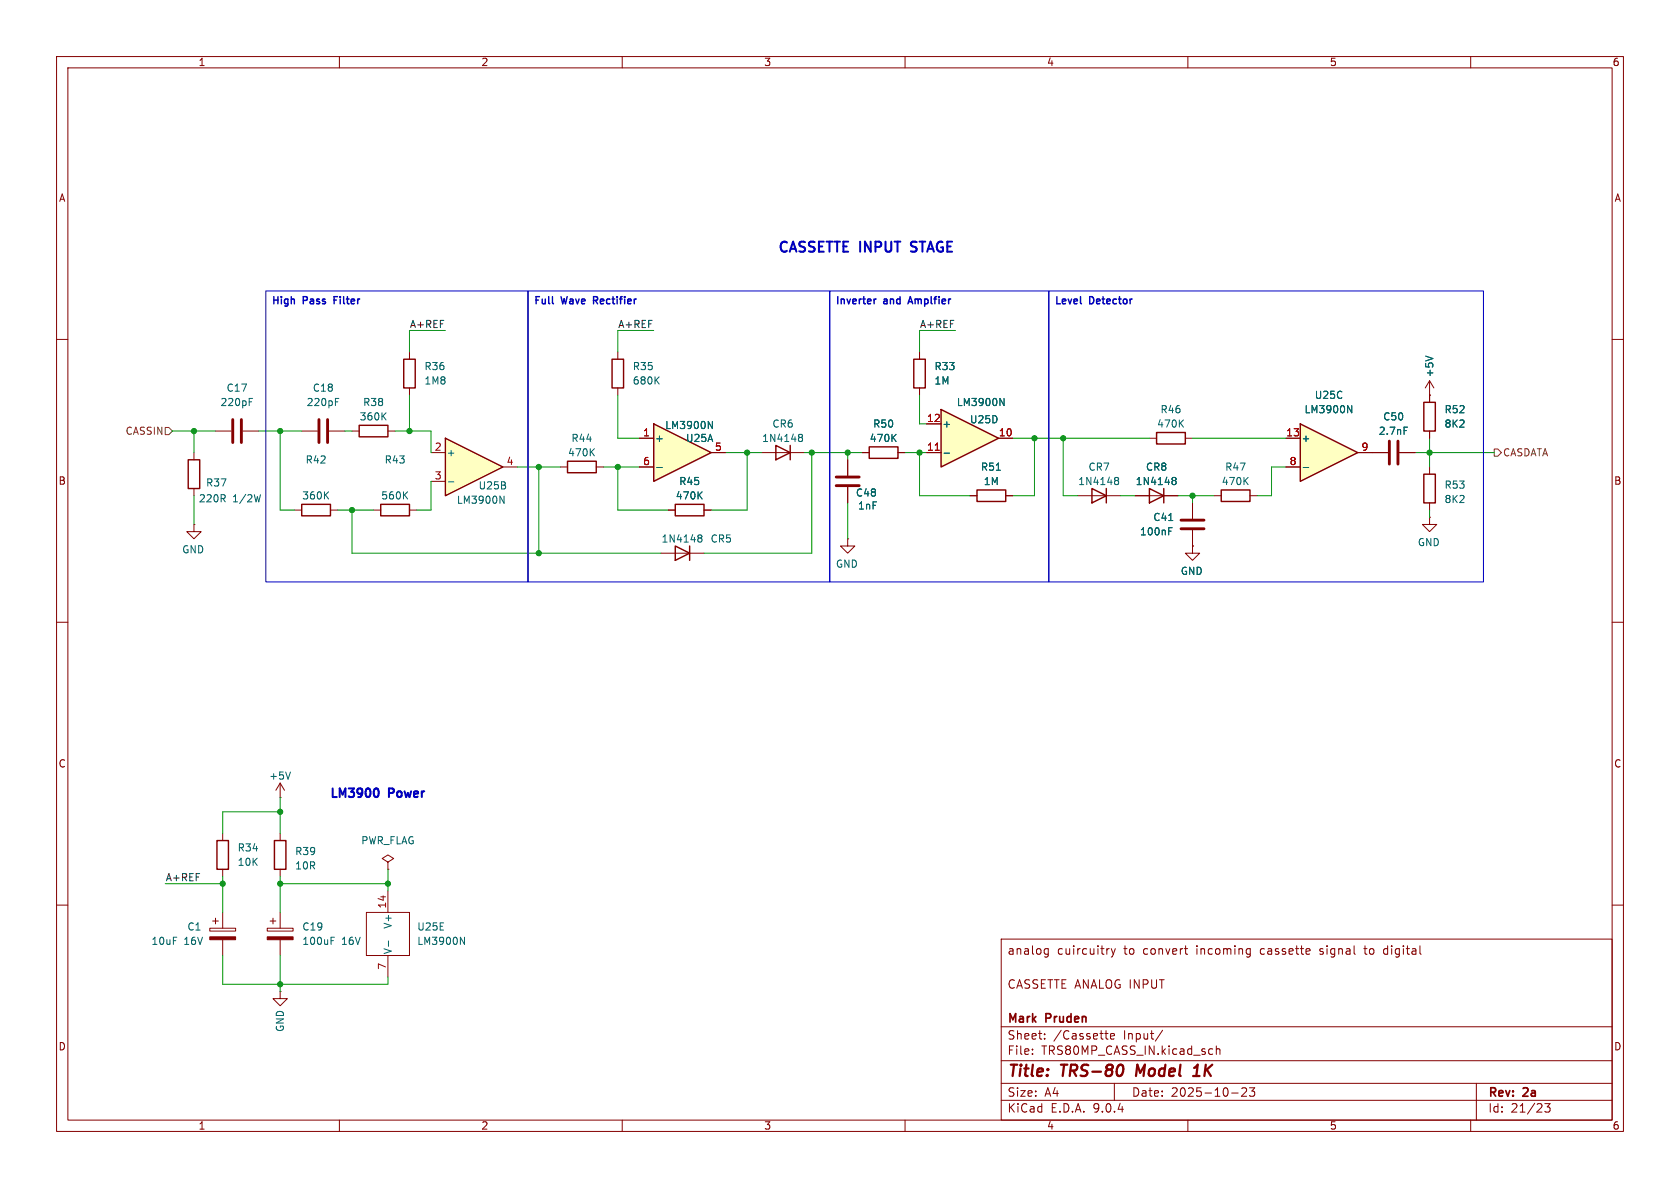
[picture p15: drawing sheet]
<svg xmlns="http://www.w3.org/2000/svg" width="297mm" height="210mm" viewBox="0 0 297 210" stroke-linecap="round" stroke-linejoin="round" font-family="sans-serif">
<defs><g id="words">
<g font-size="2.8" fill="#840000">
<text x="178" y="190.9">Title:</text>
<text x="187.7" y="190.9">TRS-80</text>
<text x="201.7" y="190.9">Model</text>
<text x="212.7" y="190.9">1K</text>
</g>
<g font-size="2.5" fill="#0000c2">
<text x="137.3" y="45.1">CASSETTE INPUT</text>
<text x="161.8" y="45.1">STAGE</text>
</g>
<g font-size="2.1" fill="#0000c2">
<text x="58.1" y="141.5">LM3900</text>
<text x="68.8" y="141.5">Power</text>
</g>
<g font-size="2.1" fill="#840000">
<text x="178" y="169">analog</text>
<text x="186.9" y="169">cuircuitry</text>
<text x="198.7" y="169">to</text>
<text x="202.3" y="169">convert</text>
<text x="211.8" y="169">incoming</text>
<text x="223.2" y="169">cassette</text>
<text x="233.9" y="169">signal</text>
<text x="242" y="169">to</text>
<text x="245.5" y="169">digital</text>
<text x="178" y="175">CASSETTE ANALOG INPUT</text>
<text x="178" y="184">Sheet:</text>
<text x="178" y="181.2">Mark</text>
<text x="185" y="181.2">Pruden</text>
<text x="186.2" y="184">/Cassette</text>
<text x="198.7" y="184">Input/</text>
<text x="178" y="186.7">File:</text>
<text x="184.1" y="186.7">TRS80MP_CASS_IN.kicad_sch</text>
<text x="178" y="196.9">KiCad</text>
<text x="178" y="194.1">Size:</text>
<text x="184.7" y="194.1">A4</text>
<text x="185.7" y="196.9">E.D.A.</text>
<text x="193.3" y="196.9">9.0.4</text>
<text x="200" y="194.1">Date:</text>
<text x="207" y="194.1">2025-10-23</text>
<text x="263" y="194.3">Rev:</text>
<text x="263" y="196.9">Id:</text>
<text x="267.1" y="196.9">21/23</text>
<text x="269.4" y="194.3">2a</text>
</g>
<g font-size="1.8" fill="#840000">
<text x="35" y="11.9">1</text>
<text x="85" y="11.9">2</text>
<text x="135" y="11.9">3</text>
<text x="185" y="11.9">4</text>
<text x="235" y="11.9">5</text>
<text x="285" y="11.9">6</text>
<text x="10.3" y="35.9">A</text>
<text x="285.3" y="35.9">A</text>
<text x="10.3" y="85.9">B</text>
<text x="285.3" y="85.9">B</text>
<text x="10.3" y="135.9">C</text>
<text x="285.3" y="135.9">C</text>
<text x="10.3" y="185.9">D</text>
<text x="285.3" y="185.9">D</text>
<text x="35" y="199.9">1</text>
<text x="85" y="199.9">2</text>
<text x="135" y="199.9">3</text>
<text x="185" y="199.9">4</text>
<text x="235" y="199.9">5</text>
<text x="285" y="199.9">6</text>
</g>
<g font-size="1.8" fill="#0000c2">
<text x="47.9" y="54.4">High</text>
<text x="53.7" y="54.4">Pass</text>
<text x="59.6" y="54.4">Filter</text>
<text x="94.3" y="54.4">Full</text>
<text x="99.3" y="54.4">Wave</text>
<text x="105.5" y="54.4">Rectifier</text>
<text x="147.6" y="54.4">Inverter</text>
<text x="156.3" y="54.4">and</text>
<text x="161.2" y="54.4">Amplfier</text>
<text x="186.4" y="54.4">Level</text>
<text x="192.7" y="54.4">Detector</text>
</g>
<g font-size="1.8" fill="#0f0f0f">
<text x="72.4" y="58.1">A+REF</text>
<text x="109.2" y="58.1">A+REF</text>
<text x="162.5" y="58.1">A+REF</text>
<text x="29.2" y="155.9">A+REF</text>
</g>
<g font-size="1.8" fill="#006464">
<text x="74.9" y="65.6">R36</text>
<text x="111.8" y="65.6">R35</text>
<text x="165.1" y="65.6">R33</text>
<text x="38.9" y="72">220pF</text>
<text x="40" y="69.4">C17</text>
<text x="54.1" y="72">220pF</text>
<text x="55.2" y="69.4">C18</text>
<text x="64.1" y="72">R38</text>
<text x="74.9" y="68.2">1M8</text>
<text x="111.8" y="68.2">680K</text>
<text x="165.1" y="68.2">1M</text>
<text x="169.1" y="72">LM3900N</text>
<text x="232.3" y="70.7">U25C</text>
<text x="253.6" y="66.8" transform="rotate(-90 253.6 66.8)">+5V</text>
<text x="63.5" y="74.5">360K</text>
<text x="117.5" y="76">LM3900N</text>
<text x="136.5" y="75.8">CR6</text>
<text x="154.3" y="75.8">R50</text>
<text x="166.5" y="75.8">+</text>
<text x="171.4" y="75">U25D</text>
<text x="204.5" y="75.8">470K</text>
<text x="205.1" y="73.3">R46</text>
<text x="230.5" y="73.3">LM3900N</text>
<text x="243.6" y="77.1">2.7nF</text>
<text x="244.4" y="74.5">C50</text>
<text x="255.3" y="73.3">R52</text>
<text x="255.3" y="75.8">8K2</text>
<text x="53.9" y="82.1">R42</text>
<text x="67.9" y="82.1">R43</text>
<text x="78.9" y="80.9">+</text>
<text x="100.3" y="80.9">470K</text>
<text x="100.9" y="78.3">R44</text>
<text x="115.7" y="78.3">+</text>
<text x="121.2" y="78.3">U25A</text>
<text x="134.6" y="78.3">1N4148</text>
<text x="153.7" y="78.3">470K</text>
<text x="173.3" y="83.4">R51</text>
<text x="192.3" y="83.4">CR7</text>
<text x="202.5" y="83.4">CR8</text>
<text x="216.5" y="83.4">R47</text>
<text x="35.1" y="89">220R</text>
<text x="36.3" y="86.2">R37</text>
<text x="41.1" y="89">1/2W</text>
<text x="53.3" y="88.5">360K</text>
<text x="67.3" y="88.5">560K</text>
<text x="80.7" y="89.3">LM3900N</text>
<text x="84.5" y="86.7">U25B</text>
<text x="119.4" y="88.5">470K</text>
<text x="120" y="86">R45</text>
<text x="151.2" y="88">C48</text>
<text x="173.8" y="86">1M</text>
<text x="190.5" y="86">1N4148</text>
<text x="200.7" y="86">1N4148</text>
<text x="215.9" y="86">470K</text>
<text x="255.3" y="86.6">R53</text>
<text x="255.3" y="89.1">8K2</text>
<text x="151.6" y="90.3">1nF</text>
<text x="201.4" y="94.8">100nF</text>
<text x="203.8" y="92.3">C41</text>
<text x="32.1" y="98">GND</text>
<text x="116.9" y="96.1">1N4148</text>
<text x="125.5" y="96.1">CR5</text>
<text x="147.7" y="100.6">GND</text>
<text x="208.6" y="101.8">GND</text>
<text x="250.6" y="96.7">GND</text>
<text x="47.5" y="138">+5V</text>
<text x="63.8" y="149.5">PWR_FLAG</text>
<text x="41.9" y="150.7">R34</text>
<text x="41.9" y="153.3">10K</text>
<text x="52.1" y="151.4">R39</text>
<text x="52.1" y="153.9">10R</text>
<text x="26.7" y="167.2">10uF</text>
<text x="32.5" y="167.2">16V</text>
<text x="33" y="164.7">C1</text>
<text x="53.3" y="167.2">100uF</text>
<text x="53.3" y="164.7">C19</text>
<text x="60.4" y="167.2">16V</text>
<text x="69.4" y="164.3" transform="rotate(-90 69.4 164.3)">V+</text>
<text x="73.7" y="164.7">U25E</text>
<text x="73.7" y="167.2">LM3900N</text>
<text x="69.4" y="168.8" transform="rotate(-90 69.4 168.8)">V-</text>
<text x="50.4" y="182.5" transform="rotate(-90 50.4 182.5)">GND</text>
</g>
<g font-size="1.8" fill="#725600">
<text x="22.1" y="77.1">CASSIN</text>
<text x="265.6" y="80.9">CASDATA</text>
</g>
<g font-size="1.8" fill="#a90000">
<text x="113.6" y="77.2">1</text>
<text x="163.8" y="74.7">12</text>
<text x="176.5" y="77.2">10</text>
<text x="227.3" y="77.2">13</text>
<text x="76.8" y="79.8">2</text>
<text x="89.5" y="82.3">4</text>
<text x="113.6" y="82.3">6</text>
<text x="126.3" y="79.8">5</text>
<text x="163.8" y="79.8">11</text>
<text x="227.9" y="82.3">8</text>
<text x="230" y="78.3">+</text>
<text x="240.6" y="79.8">9</text>
<text x="76.8" y="84.8">3</text>
<text x="68.3" y="160.7" transform="rotate(-90 68.3 160.7)">14</text>
<text x="68.3" y="171.5" transform="rotate(-90 68.3 171.5)">7</text>
</g>
</g></defs>
<g fill="none" stroke="#840000" stroke-width=".18">
<path d="M10 10h277v190h-277zM12 12h273v186h-273zM60 10v2M110 10v2M160 10v2M210 10v2M260 10v2M10 60h2M285 60h2M149.9 81.3v2.8M149.9 86.1v2.8M152.4 80h1.3"/>
<path d="M158.7 80h1.3M10 110h2M285 110h2M68.6 157.5v3.8M10 160h2M37.1 164.1h4.6v.5h-4.6zM37.6 162.8h1M38.1 162.3v1M39.4 161.3v2.8M39.4 166.1v2.8M64.8 161.3h7.6v7.6h-7.6zM68.6 168.9v3.8"/>
<path d="M177 166h108v32h-108zM184.7 168.6h.6M184.7 167.8h.6M185.3 167.7v1.2l-.1 .2-.4 .1M196.1 167.7l-.3 .1M196.5 167.7l.3 1M196.8 168.7l-.1 .4-.2 .1M197.2 167.7l-.4 1M209.4 167.7h.6M209.7 168.6l.3 .1M220.6 167.7l.4 .1M221 167.7v1.2l-.1 .2-.4 .1"/>
<path d="M221 168.6l-.4 .1M241.1 167.7h.6M244.9 167.7l-.3 .3v.4l.3 .3M285 160h2M60 198v2M110 198v2M160 198v2M177 194.5h108M177 191.5h108M177 187.5h108M177 181.5h108M182.5 186.3v.1"/>
<path d="M182.5 185.5v.1M184.7 183.6v.1M184.7 182.8v.1M195.3 182.7h.6M195.6 183.6l.3 .1M196.3 183.2l.7-.1v-.3l-.5-.1-.2 .2 .1 .7h.6M197 191.5v3M205.5 182.1l-1.3 2M210 198v2M214.2 185.4l.2 .1M214.4 186.3l-.2 .1M215 184.9v1.5"/>
<path d="M215 185.5l.2-.1 .4 .1 .1 .9M217.7 193.2h1.2M219.5 192.4l.6-.1 .2 .1 .1 .3-.9 1.1h.9M220.9 192.3h.9l-.5 .6 .4 .1v.7l-.2 .1h-.4l-.2-.1M260 198v2M261 191.5v6.5M273.1 195.1h.9l-.5 .6 .5 .1v.7l-.3 .1h-.4l-.2-.1"/>
</g>
<path d="M198.4 188.3a1.31 1.31 0 0 1 0 1.5M201.1 188.2l-.3 2M210.9 190.2h1.2M211.1 188.8l.6-.6-.2 2" fill="none" stroke="#840000" stroke-width=".4"/>
<path d="M37.1 165.6h4.6v.5h-4.6z" fill="#840000" stroke="#840000" stroke-width=".18"/>
<path d="M147.8 85.9h4.1M147.8 84.3h4.1" fill="none" stroke="#840000" stroke-width=".51"/>
<path d="M157.9 77.3l.5 .7M158.4 76.8l-.7 .7M68.7 166.3v1M81.4 165.7l.7 1.2v-1.2" fill="none" stroke="#006464" stroke-width=".18"/>
<path d="M153.7 79h5v2h-5z" fill="none" stroke="#840000" stroke-width=".25"/>
<path d="M166.4 72.4l10.1 5.1-10.1 5.1z" fill="#ffffc2"/>
<path d="M63.5 75.2h5.1v2h-5.1zM71.4 63.5h2v5.1h-2zM166.4 72.4l10.1 5.1-10.1 5.1zM251.7 71.1h2v5.1h-2zM172.7 86.6h5.1v2h-5.1zM251.7 83.8h2v5.1h-2z" fill="none" stroke="#840000" stroke-width=".25"/>
<g fill="none" stroke="#840000" stroke-width=".18">
<path d="M38.1 76.2h2.8M42.9 76.2h2.8M62.2 76.2h1.3M68.6 76.2h1.2M72.4 62.2v1.3M72.4 68.6v1.3M163.8 74.9h2.6M176.5 77.5h2.6M252.7 69.9h.1M252.7 67.3v3.8M252.7 76.2v1.3M252.7 67.3l-.7 1.3"/>
<path d="M252.7 67.3l.8 1.3M163.8 80h2.6M171.4 87.6h1.3M177.8 87.6h1.3M252.7 82.6v1.2M252.7 88.9v1.3"/>
</g>
<path d="M44.1 71h.4M44.1 70.4h.6M67.7 73.5l.5 .7M68.2 73l-.7 .7M176.8 70.4l.7 1.3v-1.3M252 63l1.3 .4M166.9 80.1h1M176.1 83.1h.8" fill="none" stroke="#006464" stroke-width=".18"/>
<path d="M165.3 79.6h.8" fill="none" stroke="#a90000" stroke-width=".18"/>
<path d="M41.1 74.2v4M42.7 74.2v4" fill="none" stroke="#840000" stroke-width=".51"/>
<path d="M78.7 77.5l10.2 5.1-10.2 5z" fill="#ffffc2"/>
<path d="M78.7 77.5l10.2 5.1-10.2 5zM33.3 81.3h2v5.1h-2zM53.3 89.2h5.1v2h-5.1zM67.3 89.2h5.1v2h-5.1z" fill="none" stroke="#840000" stroke-width=".25"/>
<g fill="none" stroke="#840000" stroke-width=".18">
<path d="M53.3 76.2h2.8M58.2 76.2h2.8M34.3 92.7v1.3h1.3l-1.3 1.3-1.3-1.3h1.3M34.3 92.7h.1M34.3 80v1.3M34.3 86.4v1.2M52.1 90.2h1.2M58.4 90.2h1.3M66 90.2h1.3M72.4 90.2h1.3M76.2 80h2.5M76.2 85.1h2.5"/>
<path d="M88.9 82.6h2.5M49.5 138.4l-.7 1.3M49.5 138.4l.8 1.3M49.5 138.4v2.6M49.5 141h.1"/>
</g>
<path d="M59.3 71h.4M59.3 70.4h.6M46 87.4l-.3 1.3M57.5 87.5l.6 .7M58.1 86.9l-.7 .8M71.5 87.5l.6 .7M72.1 86.9l-.8 .8M79.3 85.2h.9M88.4 87.7l.7 1.3v-1.3M51.3 136.5l-.4 1.2" fill="none" stroke="#006464" stroke-width=".18"/>
<path d="M56.4 74.2v4M57.9 74.2v4" fill="none" stroke="#840000" stroke-width=".51"/>
<path d="M229.9 74.9l10.1 5.1-10.1 5.1z" fill="#ffffc2"/>
<g fill="none" stroke="#840000" stroke-width=".25">
<path d="M137.2 78.7l2.5 1.3-2.5 1.3zM139.7 78.7v2.6M161.5 63.5h2.1v5.1h-2.1zM204.5 76.5h5v2h-5zM229.9 74.9l10.1 5.1-10.1 5.1zM119.4 89.2h5.1v2h-5.1zM119.4 96.5l2.5 1.3-2.5 1.3zM121.9 96.5v2.6M193 86.4l2.6 1.2-2.6 1.3zM195.6 86.4v2.5M203.2 86.4l2.5 1.2-2.5 1.3zM205.7 86.4v2.5"/>
<path d="M215.9 86.6h5.1v2h-5.1zM48.5 148.6h2v5.1h-2z"/>
</g>
<g fill="none" stroke="#840000" stroke-width=".18">
<path d="M162.6 62.2v1.3M162.6 68.6v1.3M203.2 77.5h1.3M209.5 77.5h1.3M227.3 77.5h2.6M116.8 97.8h7.7M118.1 90.2h1.3M124.5 90.2h1.2M134.6 80h7.6M190.5 87.6h7.6M200.7 87.6h7.6M210.8 96.5v1.3h1.3l-1.3 1.3-1.3-1.3h1.3"/>
<path d="M210.8 96.5h.1M210.8 88.9v2.8M210.8 93.7v2.8M214.6 87.6h1.3M221 87.6h1.2M227.3 82.6h2.6M240 80h5.4M247.4 80h2.8M252.7 91.4v1.3h1.3l-1.3 1.3-1.2-1.3h1.2M252.7 91.4h.1M49.5 147.3v1.3M49.5 153.7v1.2"/>
<path d="M49.5 175.3v1.2h1.3l-1.3 1.3-1.2-1.3h1.2M49.5 175.3h.1"/>
</g>
<g fill="none" stroke="#006464" stroke-width=".18">
<path d="M141.3 76.8h.3l.2 .1 .1 .2-.3 .2M141.3 77.3h.1M141.4 77.3h.2M141.4 77.3l-.1 .1M141.6 77.3l.3 .3-.1 .3-.2 .1h-.3M208.7 74.8l.5 .7M209.2 74.2l-.7 .8M238.2 71.7l.8 1.3v-1.3M248.2 75.5h.6M123.5 95l.1 .1M123.5 94.6h.4l.1 .1 .1 .2-.2 .2M123.6 87.5l.5 .7"/>
<path d="M123.6 95.1h.3M123.6 95.1l-.1 .1M123.9 95.1l.2 .2-.1 .4-.1 .1h-.4M124.1 86.9l-.7 .8M197.2 84.9h.1M197.2 84.5l.3-.1 .2 .1 .1 .2-.3 .2M197.3 84.9h.2M197.3 84.9l-.1 .1M197.5 84.9l.3 .3-.1 .3-.2 .2-.3-.1M206.6 93.9h.4M206.6 93.3h.6M206.6 92h.7"/>
<path d="M207.3 84.5l.4-.1 .2 .1v.2l-.2 .2M207.3 84.9h.1M207.4 84.9h.3M207.4 84.9l-.1 .1M207.7 84.9l.2 .3v.3l-.2 .2-.4-.1M220.1 84.9l.5 .8M220.6 84.4l-.7 .7M230.4 82.6h1"/>
</g>
<path d="M245.6 78v4M247.1 78v4M208.8 93.5h4.1M208.8 91.9h4.1" fill="none" stroke="#840000" stroke-width=".51"/>
<path d="M115.6 74.9l10.1 5.1-10.1 5.1z" fill="#ffffc2"/>
<path d="M108.2 63.5h2v5.1h-2zM115.6 74.9l10.1 5.1-10.1 5.1zM100.3 81.5h5.1v2.1h-5.1zM38.4 148.6h2v5.1h-2z" fill="none" stroke="#840000" stroke-width=".25"/>
<g fill="none" stroke="#840000" stroke-width=".18">
<path d="M109.2 62.2v1.3M109.2 68.6v1.3M113 77.5h2.6M162.6 62.2v1.3M162.6 68.6v1.3M163.8 74.9h2.6M176.5 77.5h2.6M227.3 77.5h2.6M252.7 69.9h.1M252.7 69.9v1.2M252.7 76.2v1.3M99.1 82.6h1.2"/>
<path d="M105.4 82.6h1.3M113 82.6h2.6M118.1 90.2h1.3M124.5 90.2h1.2M125.7 80h2.6M149.9 95.3v1.2h1.2l-1.2 1.3-1.3-1.3h1.3M149.9 95.3h.1M149.9 81.3v2.8M149.9 86.1v2.8M152.4 80h1.3M158.7 80h1.3M163.8 80h2.6"/>
<path d="M171.4 87.6h1.3M177.8 87.6h1.3M200.7 87.6h2.5M205.7 87.6h2.6M210.8 96.5h.1M210.8 88.9v2.8M210.8 93.7v2.8M227.3 82.6h2.6M240 80h5.4M247.4 80h2.8M39.4 147.3v1.3M39.4 153.7v1.2"/>
<path d="M68.6 152.4l1-.6-1-.7-1 .7 1 .6v1.3M68.6 153.7h.1M47.2 164.1h4.6v.5h-4.6zM47.8 162.8h1M48.3 162.3v1M49.5 161.3v2.8M49.5 166.1v2.8"/>
</g>
<g fill="none" stroke="#006464" stroke-width=".18">
<path d="M104.5 79.9l.6 .7M105.1 79.3l-.7 .7M116 67.2l.5 .7M116.5 66.6l-.7 .7M125.2 74.5l.7 1.3v-1.3M157.9 77.3l.5 .7M158.4 76.8l-.7 .7M176.8 70.4l.7 1.3v-1.3M238.2 71.7l.8 1.3v-1.3M248.2 75.5h.6M252 63l1.3 .4M116.1 82.6h1"/>
<path d="M123.6 87.5l.5 .7M124.1 86.9l-.7 .8M166.9 80.1h1M176.1 83.1h.8M206.6 93.9h.4M206.6 93.3h.6M206.6 92h.7M207.3 84.9h.1M207.3 84.5l.4-.1 .2 .1v.2l-.2 .2M207.4 84.9h.3M207.4 84.9l-.1 .1M207.7 84.9l.2 .3v.3l-.2 .2-.4-.1"/>
<path d="M230.4 82.6h1M58.5 166.3h.5M58.5 165.7h.6"/>
</g>
<path d="M47.2 165.6h4.6v.5h-4.6z" fill="#840000" stroke="#840000" stroke-width=".18"/>
<path d="M29.2 75.6h.6l.7 .6-.7 .6h-.6zM264.2 79.4h.6l.6 .6-.6 .6h-.6z" fill="none" stroke="#725600" stroke-width=".18"/>
<g fill="none" stroke="#009600" stroke-width=".18">
<path d="M78.7 58.4h-6.3v3.8M115.6 58.4h-6.4v3.8M168.9 58.4h-6.3v3.8M30.5 76.2h7.6M34.3 76.2v3.8M45.7 76.2h7.6M49.5 76.2v14h2.6M61 76.2h1.2M69.8 76.2h6.4v3.8M72.4 69.9v6.3M109.2 69.9v7.6h3.8M162.6 69.9v5h1.2"/>
<path d="M179.1 77.5h24.1M182.9 77.5v10.1h-3.8M188 77.5v10.1h2.5M210.8 77.5h16.5M252.7 77.5v5.1M34.3 87.6v5.1M59.7 90.2h6.3M62.2 90.2v7.6h54.6M76.2 85.1v5.1h-2.5M91.4 82.6h7.7M95.2 82.6v15.2M106.7 82.6h6.3"/>
<path d="M109.2 82.6v7.6h8.9M128.3 80h6.3M132.1 80v10.2h-6.4M142.2 80h10.2M143.5 80v17.8h-19M149.9 80v1.3M149.9 88.9v6.4M160 80h3.8M162.6 80v7.6h8.8M198.1 87.6h2.6M208.3 87.6h6.3M210.8 87.6v1.3"/>
<path d="M227.3 82.6h-2.5v5h-2.6M250.2 80h14M252.7 90.2v1.2M29.2 156.2h10.2M39.4 154.9v6.4M49.5 156.2h19.1M49.5 141v6.3M49.5 154.9v6.4M49.5 143.5h-10.1v3.8M68.6 153.7v3.8M39.4 168.9v5.1h29.2v-1.3M49.5 168.9v6.4"/>
</g>
<path d="M47 51.4h46.3v51.5h-46.3zM93.3 51.4h53.4v51.5h-53.4zM146.7 51.4h38.7v51.5h-38.7zM185.4 51.4h76.9v51.5h-76.9z" fill="none" stroke="#0000c2" stroke-width=".18"/>
<g fill="none" stroke="#0000c2" stroke-width=".25">
<path d="M48.4 52.4v1.3M49.1 52.4v1.3M49.7 52.4v.2M51.5 52.4v1.3M54.3 52.6l-.7-.2v1.3M59.1 53h.4M59.7 52.4h-.6v1.3M60.1 52.4v.2M60.8 52.4v1.1M61.4 52.4v1.1M95.4 52.4h-.6v1.3M97 52.4v1.1"/>
<path d="M97.7 52.4v1.1M99.2 52.4l.3 1.3M100.3 52.4l-.3 1.3M104.9 53.1h.5M105.6 52.6l-.7-.2v1.3M108.4 52.4v1.1M109.1 52.4v.2M110 52.4l-.3 .2M110.4 52.4v.2M148.1 52.4v1.3M152.7 52.4v1.1M154.9 52.9h-.3"/>
<path d="M159.1 52.4v1.3M160.5 53.7l.4-1.3 .5 1.3M160.6 53.3h.6M164.6 52.4v1.1M165.6 52.4l-.3 .2M166 52.4v.2M186.8 52.4v1.3M191 52.4v1.1M193.3 52.6l-.7-.2v1.3M195 52.4v1.1M197.9 52.4v1.1"/>
</g>
<path d="M66.4 139.4a.83 .83 0 0 1 .6 .6 .83 .83 0 0 1-.3 .8l-.3 .1" fill="none" stroke="#0000c2" stroke-width=".36"/>
<path d="M165.3 79.6h.8" fill="none" stroke="#a90000" stroke-width=".18"/>
<g fill="#009600" stroke="#009600" stroke-width=".18">
<circle cx="252.7" cy="80" r=".46"/>
<circle cx="149.9" cy="80" r=".46"/>
<circle cx="162.6" cy="80" r=".46"/>
<circle cx="188" cy="77.5" r=".46"/>
<circle cx="210.8" cy="87.6" r=".46"/>
<circle cx="49.5" cy="156.2" r=".46"/>
<circle cx="49.5" cy="174" r=".46"/>
<circle cx="39.4" cy="156.2" r=".46"/>
<circle cx="68.6" cy="156.2" r=".46"/>
<circle cx="49.5" cy="143.5" r=".46"/>
<circle cx="143.5" cy="80" r=".46"/>
<circle cx="132.1" cy="80" r=".46"/>
<circle cx="95.2" cy="82.6" r=".46"/>
<circle cx="109.2" cy="82.6" r=".46"/>
<circle cx="72.4" cy="76.2" r=".46"/>
<circle cx="95.2" cy="97.8" r=".46"/>
<circle cx="49.5" cy="76.2" r=".46"/>
<circle cx="62.2" cy="90.2" r=".46"/>
<circle cx="34.3" cy="76.2" r=".46"/>
<circle cx="182.9" cy="77.5" r=".46"/>
</g>
<use href="#words"/>
</svg>
